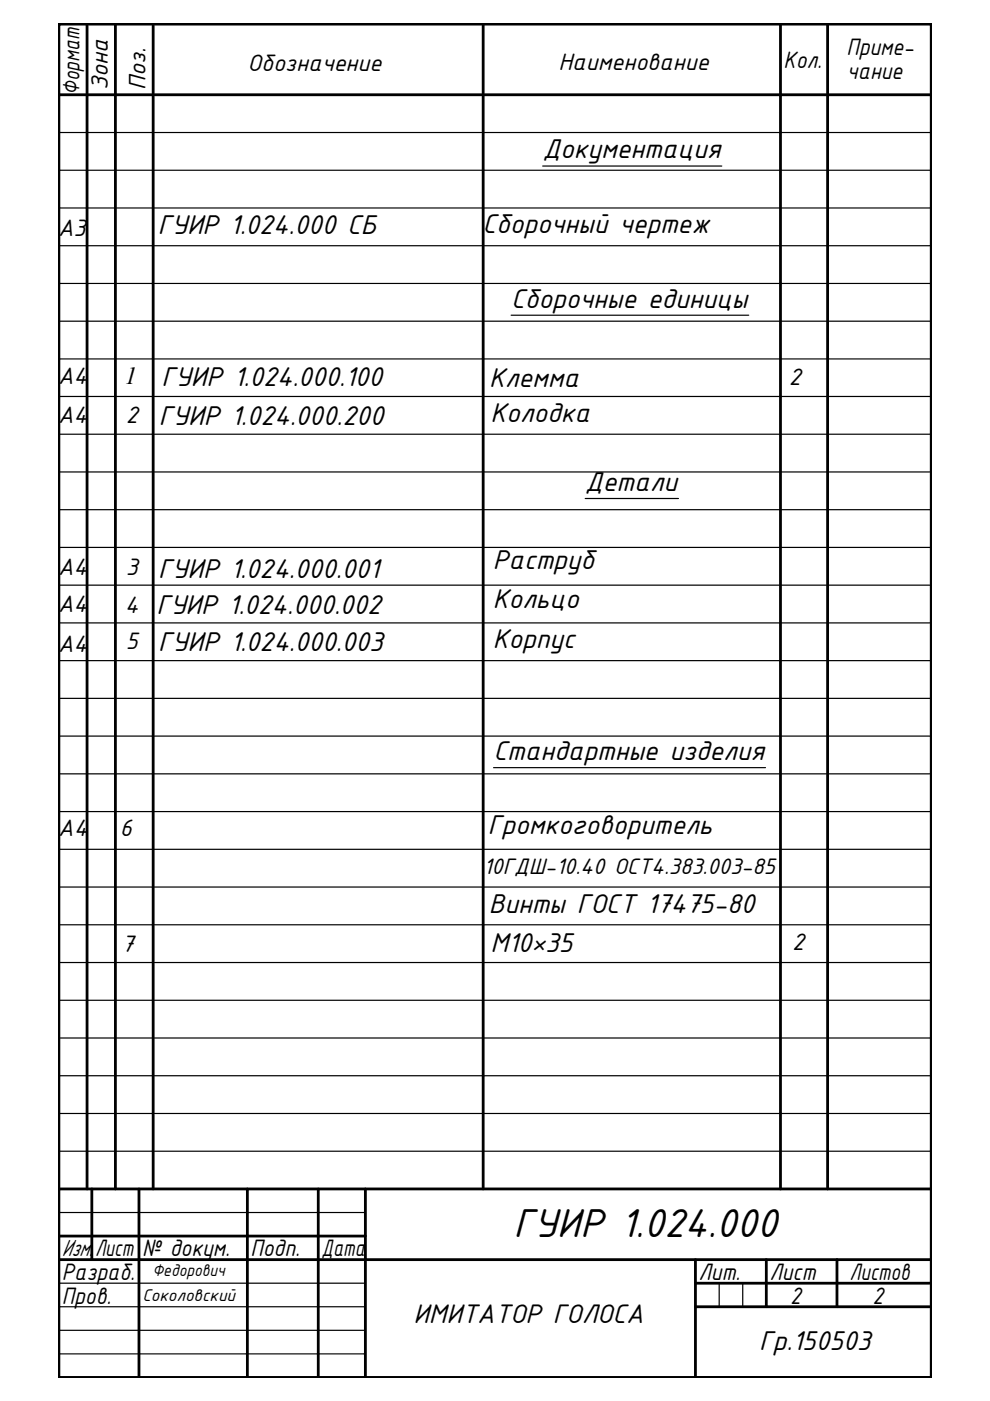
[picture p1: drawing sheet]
<svg xmlns="http://www.w3.org/2000/svg" width="210mm" height="297mm" viewBox="0 0 210 297" stroke-linecap="round" stroke-linejoin="round" font-family="sans-serif">
<defs><g id="words">
<text font-size="9.2" x="108.8" y="262.3">ГУИР 1.024.000</text>
<g font-size="6.2">
<text x="115.1" y="33.6">Документация</text>
<text x="33.4" y="49.6">ГУИР 1.024.000 СБ</text>
<text x="102.3" y="49.3">Сборочный чертеж</text>
<text x="108.4" y="65.3">Сборочные единицы</text>
<text x="34.2" y="81.8">ГУИР 1.024.000.100</text>
<text x="103.7" y="82">Клемма</text>
<text x="104" y="89.6">Колодка</text>
<text x="33.7" y="90.2">ГУИР 1.024.000.200</text>
<text x="124.1" y="104.1">Детали</text>
<text x="33.5" y="122.5">ГУИР 1.024.000.001</text>
<text x="104.5" y="120.7">Раструб</text>
<text x="33.1" y="130.2">ГУИР 1.024.000.002</text>
<text x="104.5" y="128.9">Кольцо</text>
<text x="104.5" y="137.4">Корпус</text>
<text x="33.5" y="138.1">ГУИР 1.024.000.003</text>
<text x="104.6" y="161.1">Стандартные изделия</text>
<text x="103.4" y="176.9">Громкоговоритель</text>
<text x="103.6" y="193.7">Винты ГОСТ 17475-80</text>
<text x="104" y="201.9">М10×35</text>
<text x="161" y="286.2">Гр.150503</text>
</g>
<text font-size="6.1" x="87.7" y="280.6">ИМИТАТОР ГОЛОСА</text>
<g font-size="5.4">
<text x="179.5" y="11.6">Приме-</text>
<text x="52.5" y="15">Обозначение</text>
<text x="118.4" y="14.8">Наименование</text>
<text x="166.1" y="14.5">Кол.</text>
<text x="179.6" y="16.7">чание</text>
<text x="16.8" y="20.1" transform="rotate(-90 16.8 20.1)">Формат</text>
<text x="22.9" y="19" transform="rotate(-90 22.9 19)">Зона</text>
<text x="30.9" y="19" transform="rotate(-90 30.9 19)">Поз.</text>
<text x="12.3" y="50.1">А3</text>
<text x="12.3" y="81.5">А4</text>
<text x="167.2" y="81.7">2</text>
<text x="12.3" y="89.6">А4</text>
<text x="26.7" y="89.7">2</text>
<text x="12.3" y="121.9">А4</text>
<text x="26.7" y="121.9">3</text>
<text x="12.3" y="129.7">А4</text>
<text x="26.5" y="129.9">4</text>
<text x="26.7" y="137.7">5</text>
<text x="12.3" y="138.2">А4</text>
<text x="12.4" y="177.3">А4</text>
<text x="25.4" y="177.2">6</text>
<text x="25.8" y="201.8">7</text>
<text x="167.9" y="201.4">2</text>
<text x="13.1" y="266.3">Изм.</text>
<text x="20.2" y="266.3">Лист</text>
<text x="30.1" y="266.3">№ докум.</text>
<text x="53.1" y="266.3">Подп.</text>
<text x="68.2" y="266.3">Дата</text>
<text x="13.1" y="271.4">Разраб.</text>
<text x="148.1" y="271.4">Лит.</text>
<text x="163.2" y="271.4">Лист</text>
<text x="180.1" y="271.4">Листов</text>
<text x="13.1" y="276.4">Пров.</text>
<text x="167.5" y="276.4">2</text>
<text x="185" y="276.4">2</text>
</g>
<text font-size="5.2" x="26.5" y="81.4">1</text>
<text font-size="5.1" x="102.5" y="185.4">10ГДШ-10.40 ОСТ4.383.003-85</text>
<g font-size="3.9">
<text x="30.2" y="275.7">Соколовский</text>
<text x="32.3" y="270.6">Федорович</text>
</g>
</g></defs>
<!-- layer: 0 -->
<g fill="none" stroke="#000" stroke-width=".59">
<path d="M12.5 5.1h184.9v286.9h-184.9zM18.5 5.1v247M24.5 5.1v247M32.5 5.1v247M102.4 5.1v247M165.5 5.1v247M175.5 5.1v247M12.5 20.1h184.9M12.5 252.1h184.9M19.5 252.1v15M29.5 252.1v39.9M52.5 252.1v39.9"/>
<path d="M67.5 252.1v39.9M77.5 252.1v39.9M12.5 267.1h184.9M12.5 262.1h65M147.4 267.1v24.9h50M147.4 272.1h50M147.4 277.1h50M162.5 267.1v10M177.5 267.1v10"/>
</g>
<g fill="none" stroke="#000" stroke-width=".25">
<path d="M12.5 5.1v15M32.5 5.1h69.9M165.5 5.1h10M12.5 28.1h184.9M12.5 36.1h184.9M115.1 35.2h37.9M12.5 44.1h184.9M12.5 52.1h184.9M12.5 60.1h184.9M12.5 68.1h184.9M12.5 76.1h184.9M108.4 66.8h50.3"/>
<path d="M12.5 84.1h184.9M12.5 92.1h184.9M12.5 100.1h184.9M12.5 108.1h184.9M12.5 116.1h184.9M124.1 105.7h19.7M12.5 124.1h184.9M12.5 132.1h184.9M12.5 140.1h184.9M12.5 148.1h184.9M12.5 156.1h184.9M12.5 164.1h184.9"/>
<path d="M12.5 172.1h184.9M104.6 162.8h57.7M12.5 180.1h184.9M12.5 188.1h184.9M12.5 196.1h184.9M12.5 204.1h184.9M12.5 212.1h184.9M12.5 220.1h184.9M12.5 228.1h184.9M12.5 236.1h184.9M12.5 257.1h65M12.5 244.1h184.9"/>
<path d="M12.5 262.1h65M12.5 267.1h65M12.5 277.1h65M12.5 272.1h65M147.4 267.1v5M152.5 272.1v5M157.5 272.1v5M12.5 282.1h65M12.5 287h65M12.5 292h184.9"/>
</g>
<use href="#words"/>
</svg>
